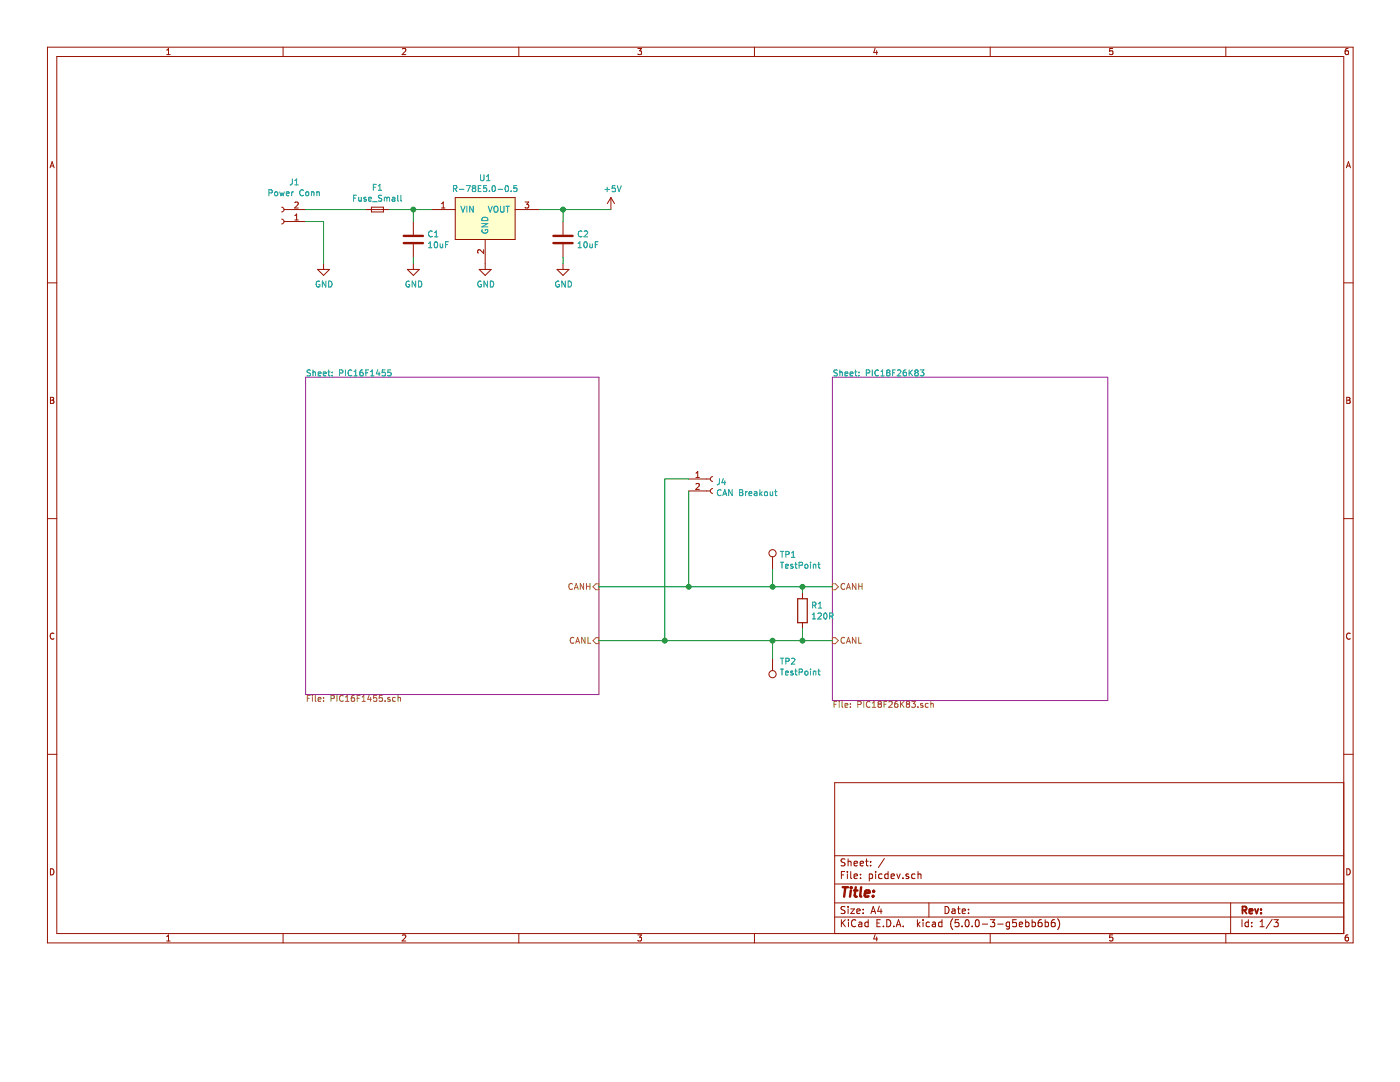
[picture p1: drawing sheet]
<svg xmlns="http://www.w3.org/2000/svg" width="279mm" height="216mm" viewBox="0 0 279 216" stroke-linecap="round" stroke-linejoin="round" font-family="sans-serif">
<path d="M61 75.3h58.5v63.3h-58.5zM166.1 75.3h55v64.5h-55z" fill="none" stroke="#982296" stroke-width=".2"/>
<g fill="none" stroke="#009596" stroke-width=".2">
<path d="M53.7 38.5l.5-.1 .1-.4-.6-.1v1.2M54.9 38.3h.3l.2 .2-.1 .5-.3 .1-.2-.2zM55.8 38.3l.3 .8 .2-.6 .2 .6 .2-.8M57.1 38.7l.6-.1-.1-.3h-.3l-.2 .1 .1 .6h.4M58.2 38.3v.8M58.3 35.7v.9l-.1 .2-.3 .1M58.6 38.3l-.4 .2M58.8 36.9h.7M58.8 36l.4-.3v1.2M60.6 38a.55 .55 0 0 0-.8 .5 .55 .55 0 0 0 .7 .5l.1-.1M61.1 38.4l.1-.1 .4 .1-.1 .6-.4-.1zM62.2 38.4l.4-.1 .1 .8"/>
<path d="M62.2 38.3v.8M63.2 38.4l.5-.1v.8M63.2 38.3v.8M70.6 39.5h.4M71.1 38.9h-.5v1.2M71.6 39.4v.7l.5-.1M72.1 39.4v.7M73.1 39.4h-.3l-.2 .1 .1 .2 .4 .1v.3h-.5M73.6 39.7l.6-.1-.1-.2h-.4l-.1 .1v.6h.5M74.5 37.3h.4M75.1 36.8h-.6v1.2M75.5 38h.7"/>
<path d="M75.5 37.1l.3-.3v1.2M76.2 39l-.5-.1-.1 .2v.3l.5 .2 .1 .3-.2 .2h-.5M76.7 39.5l.3-.1 .2 .1M76.7 39.4v.7M77.2 39.5l.2-.1h.3v.7M77.2 39.5v.6M78.3 39.4h.5v.7M78.8 39.6l-.6 .3 .2 .2h.4M79.4 38.9v1.1l.2 .1M80 38.9v1.1l.2 .1M90.5 37.7l.6-.1 .1-.2-.1-.2-.6-.2v1.2M90.8 37.7l.4 .5"/>
<path d="M91.7 37.8h.9M93.1 37h.8l-.6 1.2M94.5 37.6l-.3-.3 .3-.3 .4 .2v.2l-.2 .2M94.5 37.6l-.3 .2v.2l.3 .2h.3l.1-.2v-.3l-.2-.1M94.5 37.6h.2M95.4 37.6h.5M95.9 34.9v.9l.2 .3 .4-.1 .1-.2v-.9M96 37h-.6v1.2h.6M97.1 36.1h.7M97.1 35.2l.4-.3v1.2M97.1 37h-.6v.6l.4-.1 .3 .2v.3l-.3 .2-.4-.1M97.7 38.1v.1"/>
<path d="M98.3 37.2l.2-.2a.65 .65 0 0 1 .4 .6 .65 .65 0 0 1-.4 .6l-.3-.4zM99.4 37.8h.9M100.9 37.2l.2-.2a.63 .63 0 0 1 .4 .6 .63 .63 0 0 1-.4 .6l-.3-.4zM102 38.1v.1M103.1 37h-.5l-.1 .6 .2-.1 .4 .1v.5l-.1 .1-.5-.1M120.7 37.8h.9M121.2 37.3v1M122.8 37.1h-.6v.5l.1-.1 .4 .1 .1 .5-.2 .2-.4-.2M123.2 37.1l.4 1.2 .4-1.2M63.8 56.2a.55 .55 0 0 0-.7 .5 .55 .55 0 0 0 .7 .5v-.4h-.2M65 56.1v1.2l-.7-1.2v1.2M65.6 56.1a.6 .6 0 0 1 .7 .6 .6 .6 0 0 1-.7 .6z"/>
<path d="M74.4 40.3h.9M81.7 56.2a.55 .55 0 0 0-.7 .5 .55 .55 0 0 0 .7 .5l.1-.4h-.3M82.9 56.1v1.2l-.6-1.2v1.2M83.5 56.1a.6 .6 0 0 1 .7 .6 .6 .6 0 0 1-.7 .6zM85.5 49.4h.7M85.5 48.6l.4-.4v1.2M86.3 46.2a.53 .53 0 0 0-.8 .5 .53 .53 0 0 0 .8 .4M86.7 47.3h.7M86.7 46.4l.4-.3v1.2M86.8 48.4l.1-.2a.63 .63 0 0 1 .5 .6 .63 .63 0 0 1-.5 .6l-.2-.4zM87.8 48.6l.1 .8 .4-.1M88.3 48.6v.8"/>
<path d="M88.9 48.8h.4M89.5 48.2h-.6v1.2M92 41.1l.4 1.2 .4-1.2M93.2 41.1v1.2M94.4 41.1v1.2l-.7-1.2v1.2M96 56.2a.55 .55 0 0 0-.7 .5 .55 .55 0 0 0 .7 .5l.1-.4h-.2M96.2 44.6h1.2l-1.2 .7h1.2M96.2 45.8a.54 .54 0 0 0 .6 .7 .54 .54 0 0 0 .4-.7h-.3v.2M96.3 43.4a.63 .63 0 0 1 .7 0 .63 .63 0 0 1 .4 .6h-1.2zM97.3 56.1v1.2l-.7-1.2v1.2M97.5 41.1l.3 1.2 .4-1.2M97.9 56.1a.6 .6 0 0 1 .6 .6 .6 .6 0 0 1-.6 .6z"/>
<path d="M98.6 41.3l.3-.2 .3 .1a.73 .73 0 0 1-.1 1.1l-.5-.1zM99.9 41.1v1l.2 .2h.4l.1-.2v-1M101 41.1h.7M101.3 41.1v1.2M111.5 56.2a.55 .55 0 0 0-.6 .5 .55 .55 0 0 0 .6 .5l.1-.4h-.2M112.8 56.1v1.2l-.7-1.2v1.2M113.4 56.1a.6 .6 0 0 1 .7 .6 .6 .6 0 0 1-.7 .6zM115.4 49.4h.7M115.4 48.6l.3-.4v1.2M116.1 46.2a.53 .53 0 0 0-.7 .5 .53 .53 0 0 0 .7 .4M116.6 46.2l.4-.1 .3 .3-.8 .9h.8M116.6 48.4l.2-.2a.63 .63 0 0 1 .4 .6 .63 .63 0 0 1-.4 .6l-.3-.4z"/>
<path d="M117.7 48.6l.1 .8 .4-.1M118.2 48.6v.8M118.8 48.8h.4M119.4 48.2h-.6v1.2M62 73.9l-.5-.1-.2 .1v.4l.5 .2 .2 .3-.3 .2h-.4M62.5 73.8v1.2M62.5 74.3h.4l.1 .7M63.5 74.6l.6-.1-.1-.2-.3-.1-.2 .2v.6h.5M64.5 74.6l.6-.1-.1-.2-.3-.1-.2 .2 .1 .6h.4M65.4 74.2h.5M65.6 73.8v1l.3 .2M66.3 74.9v.1"/>
<path d="M66.3 74.3v.1M67.7 74.4l.7-.1v-.4l-.7-.1v1.2M68.9 73.8v1.2M70.2 73.9a.54 .54 0 0 0-.7 .5 .54 .54 0 0 0 .6 .6l.1-.1M70.7 75h.6M70.7 74.1l.3-.3v1.2M72.4 73.8h-.3l-.2 .3-.1 .7 .2 .2 .4-.1 .1-.4-.2-.2h-.3l-.2 .2M73 74.4h.4M73.6 73.8h-.6v1.2M74 75h.7M74 74.1l.3-.3v1.2M75.4 73.8l-.3 .8h.8"/>
<path d="M75.7 74.2v.8M76.9 73.8h-.6l-.1 .6 .5-.1 .2 .2v.3l-.2 .2-.5-.1M78 73.8h-.6v.6l.1-.1h.5v.6l-.2 .1-.4-.1M167.1 73.9l-.5-.1-.1 .1v.4l.5 .2 .1 .3-.2 .2h-.5M167.6 74.3h.5v.7M167.6 73.8v1.2M168.6 74.6l.6-.1-.1-.2-.3-.1-.2 .2 .1 .6h.4M169.7 74.6l.5-.1v-.2l-.4-.1-.1 .2v.6h.5M170.6 74.2h.4M170.7 73.8v1l.3 .2M171.4 74.9v.1M171.4 74.3v.1"/>
<path d="M172.9 74.4l.6-.1v-.4l-.6-.1v1.2M174.1 73.8v1.2M175.3 73.9a.54 .54 0 0 0-.7 .5 .54 .54 0 0 0 .7 .6v-.1M175.8 75h.7M175.8 74.1l.3-.3v1.2M177 74.2v-.3l.4-.1 .2 .2-.2 .3M177 74.2v.1M177 74.3h.2M177.2 74.3l-.3 .3v.2l.3 .2h.2l.2-.2v-.4l-.2-.1M177.2 74.3h.2M178.1 74.4h.4M178.7 73.8h-.6v1.2"/>
<path d="M179.1 73.9l.5-.1 .2 .3-.7 .9h.7M180.8 73.8h-.2l-.3 .3-.1 .7 .3 .2 .4-.1v-.4l-.2-.2h-.2l-.3 .2M181.4 73.8v1.2M181.6 74.3l.5 .7M182.1 73.8l-.7 .7M182.8 74.3l-.2 .3v.2l.2 .2h.3l.2-.2v-.2l-.3-.3M182.8 74.3l-.2-.2 .2-.3h.2l.3 .2-.3 .3M182.8 74.3h.2M183.6 73.8h.8l-.4 .5 .3 .1v.6l-.7-.1M143.6 95.5v.9l-.2 .3h-.3M143.9 97.8a.53 .53 0 0 0-.7 .5 .53 .53 0 0 0 .7 .5M144.2 98.9l.4-1.2 .4 1.2"/>
<path d="M144.4 95.5l-.3 .8h.7M144.4 98.6h.5M144.6 95.9v.8M146.1 97.7v1.2l-.7-1.2v1.2M147.6 97.7l.6 .1v.4l-.2 .1 .3 .2-.1 .4h-.6zM147.6 98.3h.4M148.8 98.1v.8M149.1 98.1l-.3 .2M149.5 98.5l.5-.1v-.2l-.3-.1-.2 .2v.6h.5M150.6 98.2h.4l.1 .7M151.1 98.4l-.6 .2 .2 .3h.4M151.6 97.7v1.2"/>
<path d="M151.8 98.4l.3 .5M152.1 98.1l-.5 .5M152.6 98.2l.2-.1 .3 .1v.7l-.5-.1zM153.7 98.1v.8l.5-.1M154.2 98.1v.8M154.6 98.1h.5M154.8 97.7v1l.3 .2M155.7 110h.7M155.7 112.2h.7M156.1 112.2v1.2M156.1 110v1.2M156.8 113l.5-.1v-.3h-.4l-.1 .2v.5h.5"/>
<path d="M156.8 110.6l.7-.1v-.4l-.7-.1v1.2M158 111.2h.6M158 110.3l.3-.3v1.2M158.2 112.6h-.2l-.2 .2v.1l.4 .1v.3h-.4M158.6 112.6h.5M158.8 112.2v1l.3 .2M159.5 112.8h.6l.1-.2-.1-.3-.6-.1v1.2M160.7 112.6h.3l.2 .2-.1 .5h-.4zM161.8 112.2v.1M161.8 112.6v.8M162.3 112.7l.5-.1v.8M162.3 112.6v.8"/>
<path d="M163.2 112.6h.5M163.4 112.2v1l.3 .2M155.7 131.3h.7M155.7 133.5h.7M156.1 133.5v1.2M156.1 131.3v1.2M156.8 134.3l.5-.1v-.2l-.4-.1-.1 .2v.5h.5M156.8 131.9h.7v-.5l-.7-.1v1.2M158 131.4l.4-.1 .2 .4-.7 .8h.7M158.2 134l-.2-.1-.2 .2v.1l.4 .2v.2h-.4M158.6 133.9h.5M158.8 133.5v1l.3 .2"/>
<path d="M159.5 134.1h.6l.1-.2-.1-.3-.6-.1v1.2M160.7 134l.3-.1 .2 .2-.1 .5h-.4zM161.8 133.5v.1M161.8 133.9v.8M162.1 123.5h.7M162.1 122.7l.3-.4v1.2M162.2 120.8l.6-.1v-.4l-.6-.2v1.2M162.3 134h.5v.7M162.3 133.9v.8M162.5 120.8l.4 .5M163.2 122.4l.5-.1 .2 .4-.7 .8h.7M163.2 133.9h.5"/>
<path d="M163.3 121.3h.7M163.3 120.5l.4-.4v1.2M163.4 133.5v1l.3 .2M164.5 122.4l.2-.1a.65 .65 0 0 1 .4 .6 .65 .65 0 0 1-.4 .6l-.3-.4zM165.6 122.9h.5l.1-.5-.6-.1v1.2M165.9 122.9l.3 .6"/>
</g>
<g fill="none" stroke="#969400" stroke-width=".2">
<path d="M114.2 116.5a.53 .53 0 0 0-.7 .5 .53 .53 0 0 0 .7 .5M114.6 117.6l.4-1.2 .4 1.2M114.7 117.3h.6M116.5 116.4v1.2l-.7-1.2v1.2M117 116.4v1.2M117 117h.7M117.7 116.4v1.2M118.9 116.5h.6v1.2h-.6l-.6-.6zM166.1 116.5h.6l.6 .6-.6 .6h-.6zM168.6 116.5a.53 .53 0 0 0-.8 .5 .53 .53 0 0 0 .8 .5M168.9 117.6l.4-1.2 .4 1.2M169 117.3h.6"/>
<path d="M170.8 116.4v1.2l-.7-1.2v1.2M171.4 117h.7M171.4 116.4v1.2M172.1 116.4v1.2M61.3 139.3h.4M61.9 138.8h-.6v1.2M62.3 138.8v.1M62.3 139.2v.8M62.9 138.8v1l.2 .2M63.5 139.5l.6-.1-.1-.2h-.3l-.2 .1v.6h.5M64.6 139.8v.2M64.6 139.2v.1"/>
<path d="M66.1 139.4l.5-.1 .1-.1v-.3l-.6-.1v1.2M67.2 138.8v1.2M68.5 138.9a.53 .53 0 0 0-.8 .5 .53 .53 0 0 0 .8 .4M68.9 140h.7M68.9 139.1l.4-.3v1.2M70.7 138.8l-.4 .1-.2 .4v.5l.6 .1 .1-.2-.1-.4-.4-.1-.2 .2M71.3 139.3h.4M71.9 138.8h-.6v1.2M72.3 140h.6M72.3 139.1l.3-.3v1.2M73.7 138.7l-.3 .8h.7M74 139.2v.8"/>
<path d="M75.2 138.8h-.6l-.1 .5 .2-.1 .4 .1 .1 .5-.2 .2-.5-.2M76.3 138.8h-.6v.5l.2-.1 .4 .1v.5l-.2 .2-.4-.2M76.9 139.8v.2M77.8 139.2h-.3l-.1 .1v.2l.4 .1v.3h-.4M78.9 139.2h-.3l-.3 .2 .2 .5h.4M79.4 139.3l.5-.1v.8M79.4 138.8v1.2M114.5 127.3a.53 .53 0 0 0-.7 .5 .53 .53 0 0 0 .7 .4M114.9 128.4l.4-1.2 .4 1.2M115 128h.6M116.8 127.2v1.2l-.7-1.2v1.2M117.3 127.2v1.2h.6"/>
<path d="M118.3 127.8l.6-.6h.6v1.2h-.6zM166.1 127.2h.6l.6 .6-.6 .6h-.6zM167 140h-.5v1.1M167.5 140v.1M168.1 140v1l.1 .1M168.6 127.3a.53 .53 0 0 0-.8 .5 .53 .53 0 0 0 .8 .4M168.9 128.4l.4-1.2 .4 1.2M169 128h.6M170.8 127.2v1.2l-.7-1.2v1.2M171.4 127.2v1.2h.5M172.4 140v1.1M177 140h-.6v1.1"/>
<path d="M179.1 140l-.4 .1-.2 .4 .1 .6h.5l.1-.2-.1-.4-.3-.1-.3 .2M179.7 140v1.1M180.4 140l-.7 .6M181.9 140h.8l-.4 .4 .3 .1v.5l-.2 .1-.5-.1M185.8 140v1.1M166.5 140.5h.4M167.5 140.4v.7M168.6 140.7l.6-.1-.1-.2h-.3l-.2 .1 .1 .6h.4M169.7 141v.1M169.7 140.4v.1M171.2 140.6l.6-.1 .1-.1-.1-.3-.6-.1v1.1M173.6 140.1a.53 .53 0 0 0-.7 .4 .53 .53 0 0 0 .7 .5"/>
<path d="M174.1 141.1h.7M174.1 140.3l.3-.3v1.1M175.5 140.5l-.3-.3 .3-.2h.2l.2 .2-.2 .3M175.5 140.5l-.3 .2 .1 .3 .2 .1h.3l.1-.2v-.2l-.2-.2M175.5 140.5h.2M176.4 140.5h.4M177.4 140.1l.5-.1 .2 .3-.8 .8h.8M179.9 140.5l.5 .6M181.1 140.5l-.2-.3 .2-.2 .4 .1v.3l-.2 .1M181.1 140.5l-.2 .2v.2l.2 .2h.3l.1-.2v-.3l-.2-.1M181.1 140.5h.2M183.2 141v.1"/>
<path d="M183.7 140.6l.5 .3-.2 .2h-.3M183.7 140.5v.1M184.2 140.4h-.3l-.2 .1M185.2 140.4h-.3l-.2 .2 .1 .5h.4M185.8 140.5l.4-.1 .1 .7"/>
</g>
<path d="M159.2 119.5h1.9v4.8h-1.9z" fill="none" stroke="#981200" stroke-width=".24"/>
<g fill="none" stroke="#981200" stroke-width=".2">
<path d="M9.5 9.4h260.5v178.7h-260.5zM11.3 11.3h256.9v175h-256.9zM33.3 10.9h.7M33.3 10l.3-.3v1.2M56.5 9.4v1.9M80.3 9.8l.5-.1 .2 .3-.8 .9h.8M103.5 9.4v1.9M127.3 9.7h.7l-.4 .4 .4 .2v.5l-.2 .1-.5-.1M150.6 9.4v1.9M174.7 9.6l-.3 .9h.7M175 10.1v.8M197.6 9.4v1.9"/>
<path d="M222.1 9.7h-.6l-.1 .6 .6-.1 .1 .6-.2 .1-.5-.1M244.6 9.4v1.9M269 9.7h-.3l-.2 .3-.1 .7 .3 .2 .4-.1-.1-.6-.3-.1-.3 .3M10 33.5l.4-1.2 .4 1.2M10.1 33.1h.6M90.9 39.4h11.9v8.4h-11.9zM121.9 39.4l-.7 1.2M121.9 39.4v2.4M121.9 39.4l.7 1.2M268.7 33.5l.4-1.2 .4 1.2M268.8 33.1h.6M9.5 56.4h1.8"/>
<path d="M56.2 41.3a.48 .48 0 0 1 .5 .5 .48 .48 0 0 1-.5 .5M56.2 43.7a.48 .48 0 0 1 .5 .5 .48 .48 0 0 1-.5 .5M56.7 41.8h4.3M56.7 44.2h4.3M58.8 40.4l.5-.1 .2 .3-.7 .9h.7M58.8 43.9h.7M58.8 43l.4-.3v1.2M63.4 53.8h2.4l-1.2 1.2zM64.6 52.6v1.2M72.9 41.8h4.8M74.1 41.3h2.4v1h-2.4zM81.3 53.8h2.4l-1.2 1.2z"/>
<path d="M82.5 44.2v2.6M82.5 48.7v2.7M82.5 52.6v1.2M86.1 41.8h4.8M88.1 41.5h.7M88.1 40.6l.4-.3v1.2M95.6 53.8h2.4l-1.2 1.2zM96.5 49.8v.8l-.8-.8-.4 .3 .1 .4M96.8 47.8v6M102.8 41.8h4.8M104.8 40.3h.7l-.4 .5 .4 .1v.4l-.2 .2-.5-.1M111.2 53.8h2.4l-1.2 1.2z"/>
<path d="M112.4 44.2v2.6M112.4 48.7v2.7M112.4 52.6v1.2M268.2 56.4h1.8M10.1 79.3h.4l.2 .2-.2 .4 .3 .2-.3 .4h-.4zM10.1 79.9h.4M268.8 79.3h.4l.2 .2-.2 .4 .3 .2-.2 .4h-.5zM268.8 79.9h.4M137.5 98h4.3M137.5 95.6h4.3M138.9 95.3h.7M138.9 94.4l.3-.3v1.2"/>
<path d="M138.9 96.6l.4-.1 .3 .3-.8 .9h.8M142.2 97.5a.48 .48 0 0 0-.4 .5 .48 .48 0 0 0 .4 .4M142.2 95.1a.48 .48 0 0 0-.4 .5 .48 .48 0 0 0 .4 .5M9.5 103.5h1.8M154.2 111.1v2.4M160.2 118.3v1.2M268.2 103.5h1.8M10.8 126.4a.54 .54 0 0 0-.8 .5 .54 .54 0 0 0 .8 .5M154.2 131.4v2.4M160.2 124.3v1.1M269.5 126.4a.54 .54 0 0 0-.8 .5 .54 .54 0 0 0 .8 .5M9.5 150.5h1.8"/>
<path d="M268.2 156.2h-101.6v30.1M268.2 150.5h1.8M10.1 173.4a.62 .62 0 0 1 .7 .6 .62 .62 0 0 1-.7 .6zM166.6 176.4h101.6M166.6 170.8h101.6M167.9 174.6h.5M168.6 173.9h-.7v1.4M168.6 171.4h-.5l-.3 .2 .2 .4 .6 .3v.4l-.2 .1-.6-.1M169.1 173.9v.1M169.1 174.4v.9M169.3 171.4v1.4M169.3 172l.1-.1h.4l.1 .9"/>
<path d="M169.8 173.9v1.2l.2 .2M170.4 172.3l.7-.1v-.3h-.4l-.3 .1 .1 .7h.6M170.4 174.9l.7-.2v-.2l-.4-.1-.3 .2 .1 .6h.6M171.7 172.3l.6-.1v-.3h-.4l-.2 .1v.7h.6M171.7 175.2v.1M171.7 174.5v.1M172.7 171.9h.6M172.9 171.4v1.2l.4 .2M173.5 174.5l.4-.1 .3 .2-.1 .6-.2 .1-.4-.1M173.5 174.4v1.4M173.7 172.7v.1M173.7 171.9v.1"/>
<path d="M174.8 173.9v.1M174.8 174.4v.9M176 174.5l-.4-.1-.3 .2 .1 .6 .2 .1 .4-.1M176.5 171.3l-1.2 1.8M177.2 174.5l-.4-.1-.2 .2v.6l.2 .1 .4-.1M177.2 173.9v1.4M177.8 174.9l.7-.2v-.2l-.5-.1-.2 .2 .1 .6h.6M179 174.4l.3 .9 .3-.9M180.2 175.2v.1M181.3 174.5l-.3-.1-.2 .2 .1 .2 .4 .1v.3h-.5M182.6 174.5l-.4-.1-.3 .2 .2 .6h.5M183.2 174.5l.2-.1 .4 .1v.8"/>
<path d="M183.2 173.9v1.4M268.8 173.4a.62 .62 0 0 1 .7 .6 .62 .62 0 0 1-.7 .6zM33.3 186.9l.3-.4v1.3M33.3 187.8h.7M56.5 186.3v1.8M80.3 186.6l.5-.1 .2 .4-.8 .9h.8M103.5 186.3v1.8M127.3 186.5h.7l-.4 .5 .4 .1v.5l-.2 .2-.5-.2M150.6 186.3v1.8M166.6 183h101.6M166.6 180.2h101.6M167.9 183.5v1.4"/>
<path d="M168.1 184.1l.6 .8M168.6 181l-.5-.1-.3 .2 .2 .4 .6 .3v.4l-.2 .1-.6-.1M168.7 183.5l-.8 .8M169.3 180.9v.1M169.3 181.4v.9M169.3 183.5v.2M169.3 184v.9M169.8 181.4h.7l-.7 .9h.7M170.8 183.7a.56 .56 0 0 0-.7-.1 .56 .56 0 0 0-.2 .7 .53 .53 0 0 0 .3 .6 .53 .53 0 0 0 .6-.1M171 181.8l.7-.1-.1-.3h-.4l-.2 .2 .1 .6h.5M171.4 184.1h.5l.1 .8M172 184.3l-.5 .1-.2 .2 .2 .3 .5-.1"/>
<path d="M172.3 181.4v.2M172.3 182.2v.1M173.3 184.1l-.4-.1-.3 .3 .1 .5 .2 .1 .4-.1M173.3 183.5v1.4M173.8 182.3l.5-1.4 .5 1.4M173.9 181.9h.7M174.7 186.5l-.3 .9h.7M175 187v.8M175 184.2h.5M175.5 180.8l-.3 1h.8M175.7 183.5h-.7v1.4h.7M175.8 181.4v.9"/>
<path d="M176.3 184.8v.1M177 183.5a.71 .71 0 0 1 .8 .7 .71 .71 0 0 1-.8 .7zM178.4 184.8v.1M178.9 184.9l.4-1.4 .5 1.4M179 184.5h.6M180.3 184.8v.1M183.1 183.5v1.4M183.2 184.4l.4 .5M183.6 184l-.5 .5M184.2 183.5v.2M184.2 184v.9M185.4 180.2v2.8"/>
<path d="M185.5 184.1l-.4-.1-.3 .3 .1 .5 .2 .1 .4-.1M186.1 184.1h.5l.1 .8M186.7 184.3l-.7 .3 .2 .3 .5-.1M188 184.1l-.4-.1-.3 .3 .1 .5 .2 .1 .4-.1M188 183.5v1.4M188.6 180.9a.71 .71 0 0 1 .8 .7 .71 .71 0 0 1-.8 .7zM190 181.4h.5l.1 .9M190.1 183.3a1.61 1.61 0 0 0 0 2.2M190.6 181.7l-.5 .1-.2 .2 .2 .3 .5-.1M191.1 181.4h.5M191.3 180.9v1.2l.3 .2M191.3 183.5h-.6l-.1 .7 .7-.1 .1 .2-.1 .5-.2 .1-.5-.1"/>
<path d="M192 184.8v.1M192 181.8l.7-.1-.1-.3h-.4l-.2 .2 .1 .6h.5M192.7 183.7l.3-.2a.76 .76 0 0 1 .4 .7 .76 .76 0 0 1-.4 .7l-.3-.1-.1-.4zM193.3 182.2v.1M193.3 181.4v.2M194 184.8v.1M194.7 183.7l.4-.2a.8 .8 0 0 1-.1 1.4l-.3-.1-.1-.4zM196 184.4h1.1M197.6 186.3v1.8M197.6 183.5h.9l-.5 .6 .5 .1v.6l-.3 .1-.6-.1M199.1 184.4h1.1M201.5 184.1l-.4-.1-.3 .3 .1 .5 .2 .1 .4-.1"/>
<path d="M201.5 184l-.1 1.3-.2 .1-.3-.1M202.8 183.5h-.7v.7l.7-.1v.7l-.2 .1-.5-.1M203.4 184.5l.7-.2-.1-.2-.4-.1-.2 .2 .1 .6h.5M204.7 184.1l.4-.1 .3 .3-.2 .5h-.5M204.7 183.5v1.4M206 184.1l.4-.1 .2 .3v.5l-.2 .1-.4-.1M206 183.5v1.4M207.8 183.5l-.4 .1a1.04 1.04 0 0 0-.1 1.2l.4 .1 .2-.1 .1-.5-.3-.2h-.4l-.1 .2M208.6 184.1l.4-.1 .3 .3-.2 .5h-.5M208.6 183.5v1.4M210.5 183.5l-.4 .1a1.09 1.09 0 0 0-.2 1.2l.4 .1 .2-.1 .1-.5-.3-.2h-.4l-.1 .2M211.1 183.3a1.61 1.61 0 0 1 0 2.2"/>
<path d="M222.1 186.5h-.6l-.1 .6 .6-.1 .1 .6-.2 .2-.5-.2M244.6 186.3v1.8M245.6 180.2v6.1M247.9 183.5v1.4M249.1 184.1l-.4-.1-.2 .3 .1 .5h.5M249.1 183.5v1.4M249.8 184.8v.1M249.8 184.1v.1M251.5 184.9h.8M251.5 183.9l.4-.4v1.4M253.9 183.4l-1.2 1.9M254.2 183.5h.9l-.5 .6 .4 .1v.6l-.2 .1-.6-.1"/>
<path d="M269 186.5l-.3 .1-.2 .2-.1 .7 .3 .3 .4-.2-.1-.6h-.3l-.3 .2"/>
<circle cx="154.2" cy="110.4" r=".72"/>
<circle cx="154.2" cy="134.5" r=".72"/>
</g>
<g fill="none" stroke="#009300" stroke-width=".2">
<path d="M61 41.8h11.9M61 44.2h3.6v8.4M77.7 41.8h8.4M82.5 41.8v2.4M82.5 51.4v1.2M107.6 41.8h14.3M112.4 41.8v2.4M112.4 51.4v1.2M137.5 98v19.1M137.5 95.6h-4.8v32.2M119.5 117.1h46.6M154.2 113.5v3.6"/>
<path d="M160.2 117.1v1.2M119.5 127.8h46.6M154.2 127.8v3.6M160.2 125.4v2.4"/>
</g>
<path d="M90.9 39.4h11.9v8.4h-11.9z" fill-rule="evenodd" fill="#fffecd" stroke="#fffecd" stroke-width=".2"/>
<g fill="none" stroke="#981200" stroke-width=".48">
<path d="M80.6 48.5h3.8M80.6 47.1h3.8M110.4 48.5h3.9M110.4 47.1h3.9M168.2 177h1.1M168.7 177l-.2 1.9M169.8 177.7l-.2 1.2M169.9 177v.2M169.9 177l.1 .1-.1 .1M170.4 177.7h.7M170.8 177l-.2 1.7v.1l.4 .1M171.9 177l-.2 1.7 .2 .2"/>
<path d="M172.6 178.3l.9-.2v-.3l-.5-.1-.4 .2v.9h.7M174.2 178.8v.1M174.4 177.8h.1l-.2 .1M174.4 177.8l-.1 .1"/>
</g>
<g fill="#009300" stroke="#009300" stroke-width=".2">
<circle cx="82.5" cy="41.8" r=".48"/>
<circle cx="112.4" cy="41.8" r=".48"/>
<circle cx="160.2" cy="117.1" r=".48"/>
<circle cx="160.2" cy="127.8" r=".48"/>
<circle cx="154.2" cy="117.1" r=".48"/>
<circle cx="154.2" cy="127.8" r=".48"/>
<circle cx="137.5" cy="117.1" r=".48"/>
<circle cx="132.7" cy="127.8" r=".48"/>
</g>
<path d="M248 181.6h.6l.2-.2-.1-.4-.2-.1h-.5v1.4M248.3 181.6l.5 .7M249.3 181.8l.7-.1-.1-.3h-.4l-.2 .2 .1 .6h.5M250.4 181.4l.4 .9 .3-.9M251.7 182.2v.1M251.7 181.4v.2" fill="none" stroke="#981200" stroke-width=".36"/>
</svg>
